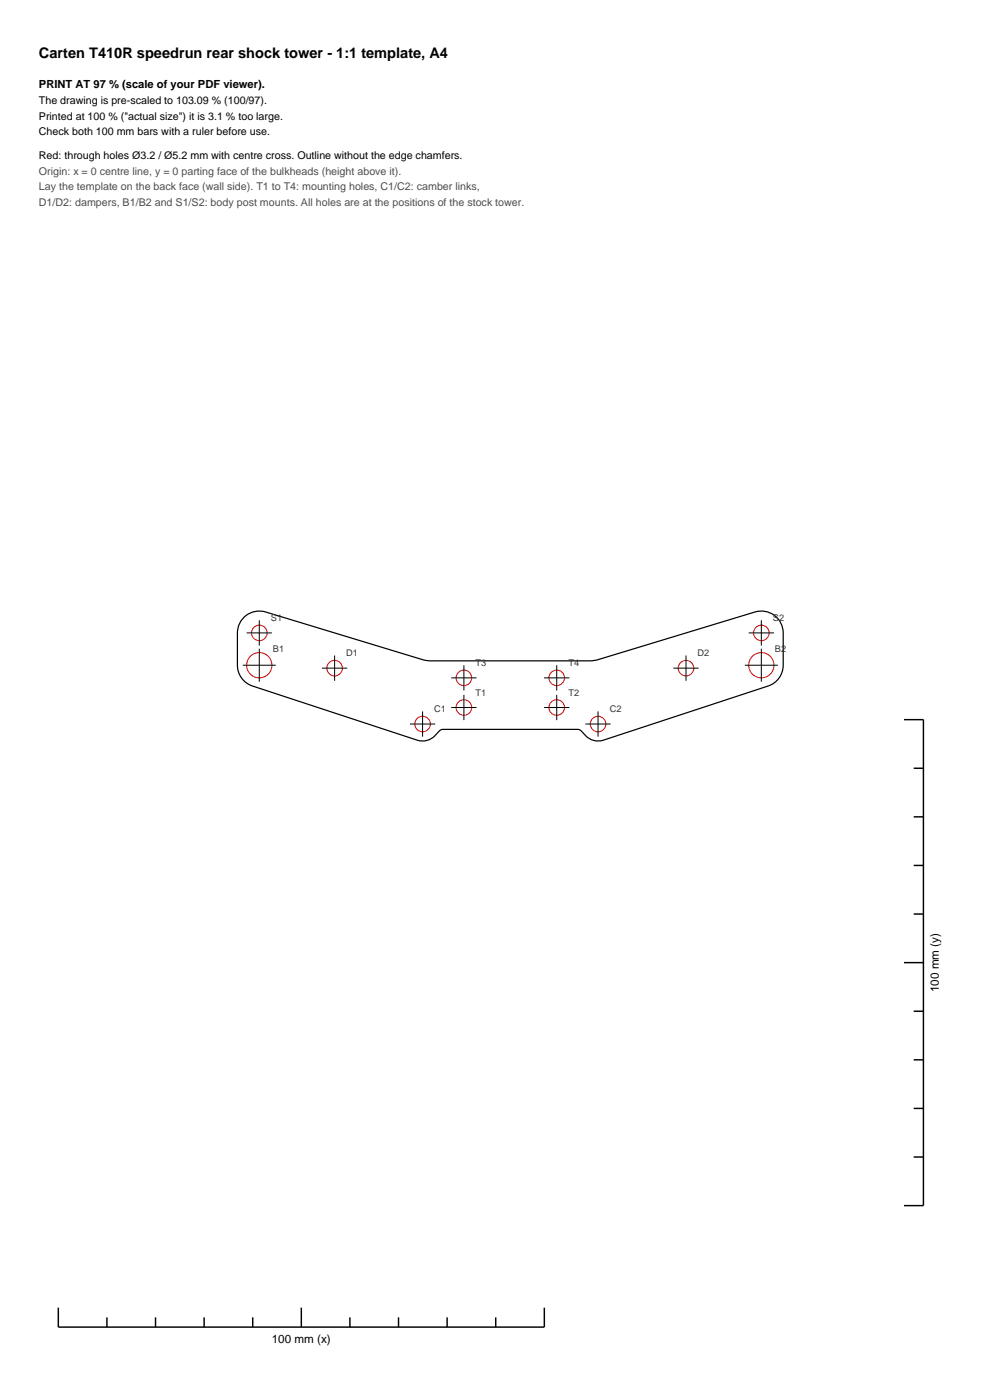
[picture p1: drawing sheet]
<svg xmlns="http://www.w3.org/2000/svg" width="210mm" height="297mm" viewBox="0 0 210 297" stroke-linecap="round" stroke-linejoin="round" font-family="sans-serif">
<defs><g id="words">
<text font-size="3.1" x="8.2" y="12.4">Carten T410R speedrun rear shock tower - 1:1 template, A4</text>
<g font-size="2.5">
<text x="199.2" y="210.5" transform="rotate(-90 199.2 210.5)">100 mm (y)</text>
<text x="57.7" y="284.8">100 mm (x)</text>
</g>
<text font-size="2.4" x="8.2" y="18.6">PRINT AT 97 % (scale of your PDF viewer).</text>
<g font-size="2.3">
<text x="8.2" y="22.1">The drawing is pre-scaled to 103.09 % (100/97).</text>
<text x="8.2" y="25.4">Printed at 100 % (&quot;actual size&quot;) it is 3.1 % too large.</text>
<text x="8.2" y="28.7">Check both 100 mm bars with a ruler before use.</text>
<text x="8.2" y="33.7">Red: through holes Ø3.2 / Ø5.2 mm with centre cross. Outline without the edge chamfers.</text>
</g>
<g font-size="2.3" fill="#4d4d4d">
<text x="8.2" y="37">Origin: x = 0 centre line, y = 0 parting face of the bulkheads (height above it).</text>
<text x="8.2" y="40.3">Lay the template on the back face (wall side). T1 to T4: mounting holes, C1/C2: camber links,</text>
<text x="8.2" y="43.6">D1/D2: dampers, B1/B2 and S1/S2: body post mounts. All holes are at the positions of the stock tower.</text>
</g>
<g font-size="2" fill="#333">
<text x="57.5" y="131.8">S1</text>
<text x="164" y="131.8">S2</text>
<text x="57.9" y="138.2">B1</text>
<text x="73.5" y="139.3">D1</text>
<text x="100.9" y="141.3">T3</text>
<text x="120.6" y="141.3">T4</text>
<text x="148" y="139.3">D2</text>
<text x="164.4" y="138.2">B2</text>
<text x="100.9" y="147.6">T1</text>
<text x="120.6" y="147.6">T2</text>
<text x="92.1" y="151.1">C1</text>
<text x="129.3" y="151.1">C2</text>
</g>
</g></defs>
<g fill="none" stroke="#000" stroke-width=".31">
<path d="M191.8 152.7h4.1v103.1h-4.1M193.8 173.3h2.1M193.8 163h2.1M193.8 193.9h2.1M193.8 183.6h2.1M191.8 204.2h4.1M193.8 214.5h2.1M193.8 235.1h2.1M193.8 224.8h2.1M193.8 245.5h2.1M12.4 277.4v4.1h103.1v-4.1M22.7 279.5v2"/>
<path d="M33 279.5v2M43.3 279.5v2M53.6 279.5v2M63.9 277.4v4.1M74.2 279.5v2M84.5 279.5v2M94.8 279.5v2M105.2 279.5v2"/>
</g>
<path d="M51.8 130.9a4.6 4.6 0 0 1 4.5-1.1l33.3 10.1 1.8 .3 34.8-.1 33.9-10.3a4.6 4.6 0 0 1 6 4.5v6.8a4.6 4.6 0 0 1-3.2 4.4l-34.9 11.5a3.6 3.6 0 0 1-3.8-1l-1.1-1.1-.6-.2h-28.5l-.8 .4a4.2 4.2 0 0 1-4.1 2.1l-35.5-11.7a4.6 4.6 0 0 1-3.2-4.4v-6.8a4.6 4.6 0 0 1 1.4-3.4z" fill="none" stroke="#000" stroke-width=".26"/>
<g fill="none" stroke="#d90000" stroke-width=".21">
<circle cx="55" cy="134.3" r="1.65"/>
<circle cx="161.5" cy="134.3" r="1.65"/>
<circle cx="55" cy="141.1" r="2.68"/>
<circle cx="71" cy="141.7" r="1.65"/>
<circle cx="89.6" cy="153.6" r="1.65"/>
<circle cx="98.4" cy="143.8" r="1.65"/>
<circle cx="98.4" cy="150.1" r="1.65"/>
<circle cx="118.1" cy="143.8" r="1.65"/>
<circle cx="118.1" cy="150.1" r="1.65"/>
<circle cx="126.9" cy="153.6" r="1.65"/>
<circle cx="145.5" cy="141.7" r="1.65"/>
<circle cx="161.5" cy="141.1" r="2.68"/>
</g>
<g fill="none" stroke="#000" stroke-width=".21">
<path d="M52.3 134.3h5.4M55 131.6v5.3M55 137.6v7M71 139.1v5.3M145.5 139.1v5.3M158.8 134.3h5.4M161.5 131.6v5.3M161.5 137.6v7M51.5 141.1h7M68.3 141.7h5.4M87 153.6h5.3M89.6 150.9v5.4"/>
<path d="M95.7 150.1h5.4M95.7 143.8h5.4M98.4 141.1v5.4M98.4 147.4v5.4M115.4 150.1h5.4M115.4 143.8h5.4M118.1 141.1v5.4M118.1 147.4v5.4M124.2 153.6h5.3M126.9 150.9v5.4M142.8 141.7h5.4M158 141.1h7"/>
</g>
<use href="#words"/>
</svg>
